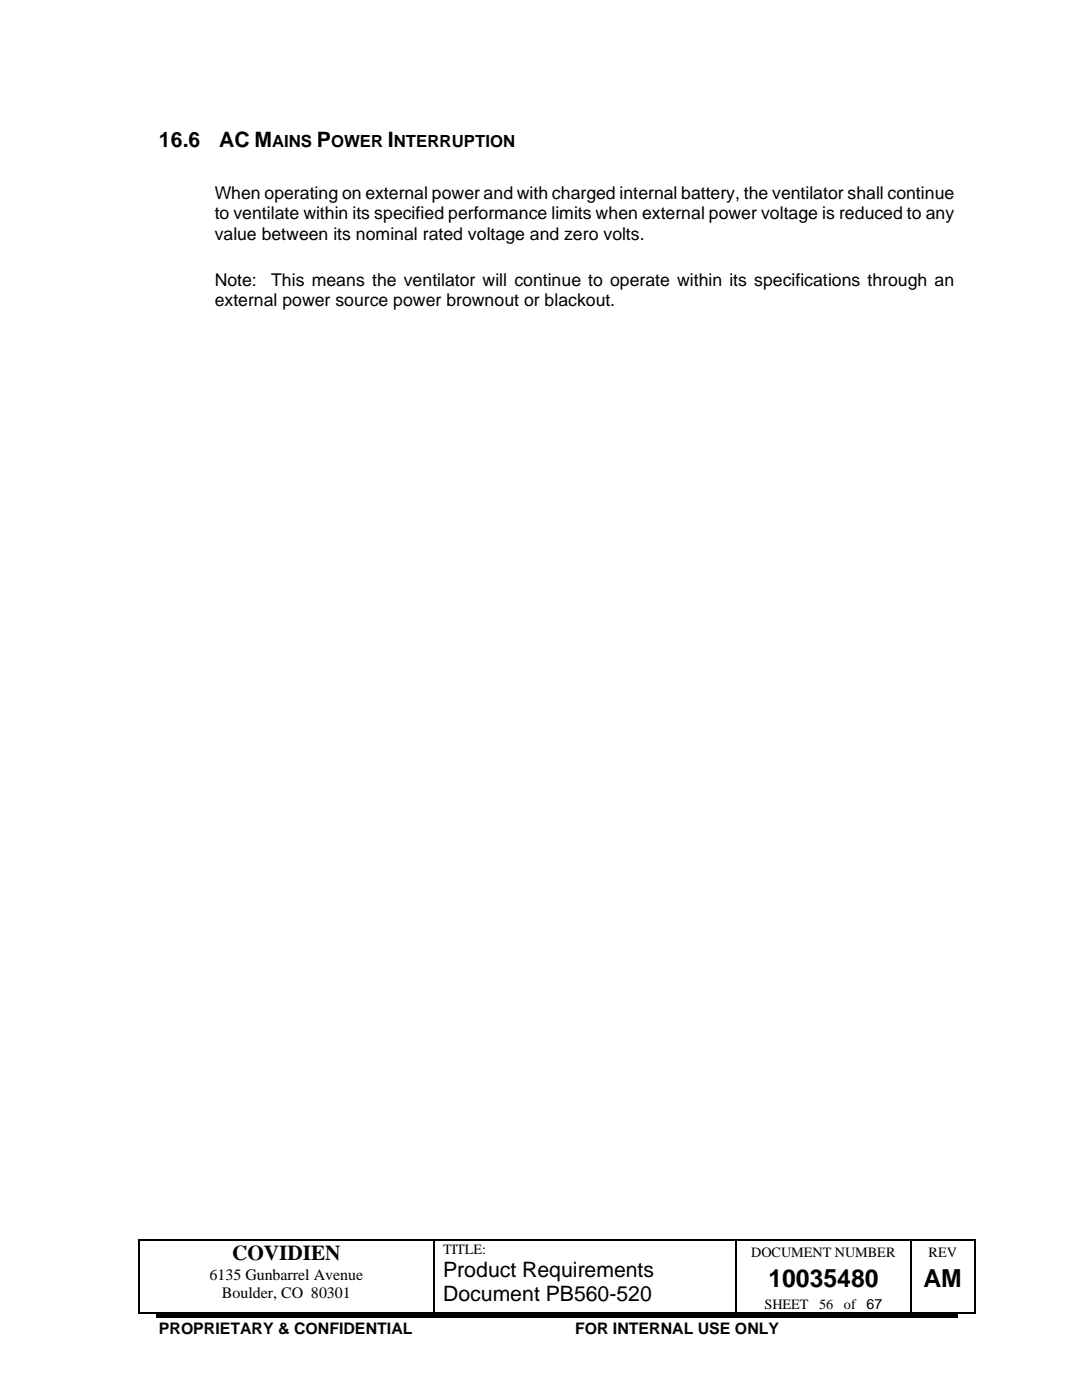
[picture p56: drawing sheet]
<svg xmlns="http://www.w3.org/2000/svg" width="216mm" height="279mm" viewBox="0 0 216 279" stroke-linecap="round" stroke-linejoin="round" font-family="sans-serif">
<defs><g id="words">
<g font-size="5">
<text x="153.3" y="256.8">10035480</text>
<text x="184.3" y="256.8">AM</text>
</g>
<g font-size="4.2">
<text x="31.7" y="29.4">16.6</text>
<text x="43.7" y="29.4">AC M</text>
<text x="63.2" y="29.4">P</text>
<text x="77.4" y="29.4">I</text>
<text x="46.3" y="251.5">COVIDIEN</text>
<text x="88.4" y="254.8">Product Requirements</text>
<text x="88.4" y="259.7">Document PB560-520</text>
</g>
<g font-size="3.5">
<text x="42.8" y="39.8">When operating on external power and with charged internal battery, the ventilator shall continue</text>
<text x="42.8" y="43.8">to ventilate within its specified performance limits when external power voltage is reduced to any</text>
<text x="42.8" y="47.8">value between its nominal rated voltage and zero volts.</text>
<text x="42.8" y="57">Note:</text>
<text x="54.1" y="57">This means the ventilator will continue to operate within its specifications through an</text>
<text x="42.8" y="61.1">external power source power brownout or blackout.</text>
</g>
<g font-size="3.3">
<text x="54.3" y="29.4">AINS</text>
<text x="66" y="29.4">OWER NTERRUPTION</text>
</g>
<g font-size="3.2">
<text x="41.8" y="255.4">6135 Gunbarrel Avenue</text>
<text x="44.2" y="259">Boulder, CO 80301</text>
<text x="31.7" y="266.2">PROPRIETARY &amp; CONFIDENTIAL</text>
<text x="114.7" y="266.2">FOR INTERNAL USE ONLY</text>
</g>
<g font-size="2.8">
<text x="88.4" y="250.2">TITLE:</text>
<text x="149.9" y="250.9">DOCUMENT NUMBER</text>
<text x="185.3" y="250.9">REV</text>
<text x="152.6" y="261.3">SHEET</text>
<text x="163.5" y="261.3">56</text>
<text x="168.4" y="261.3">of</text>
<text x="172.9" y="261.3">67</text>
</g>
</g></defs>
<g fill="#000">
<path d="M27.7 247.3h.2v.3h-.2z" fill-rule="evenodd"/>
<path d="M27.7 247.3h.2v.3h-.2z" fill-rule="evenodd"/>
<path d="M86.4 247.3h.3v.3h-.3z" fill-rule="evenodd"/>
<path d="M146.8 247.3h.2v.3h-.2z" fill-rule="evenodd"/>
<path d="M181.7 247.3h.2v.3h-.2z" fill-rule="evenodd"/>
<path d="M194.4 247.3h.2v.3h-.2z" fill-rule="evenodd"/>
<path d="M194.4 247.3h.2v.3h-.2z" fill-rule="evenodd"/>
<path d="M27.7 261.9h.2v.2h-.2z" fill-rule="evenodd"/>
<path d="M27.7 261.9h.2v.2h-.2z" fill-rule="evenodd"/>
<path d="M31.2 262.2h159.8v.7h-159.8z" fill-rule="evenodd"/>
<path d="M86.4 261.9h.3v.2h-.3z" fill-rule="evenodd"/>
<path d="M146.8 261.9h.2v.2h-.2z" fill-rule="evenodd"/>
<path d="M181.7 261.9h.2v.2h-.2z" fill-rule="evenodd"/>
<path d="M194.4 261.9h.2v.2h-.2z" fill-rule="evenodd"/>
<path d="M194.4 261.9h.2v.2h-.2z" fill-rule="evenodd"/>
</g>
<g fill="none" stroke="#000" stroke-width=".25">
<path d="M27.8 247.6v14.3M27.9 247.4h58.5M86.5 247.6v14.3M86.7 247.4h60.1M146.9 247.6v14.3M147 247.4h34.7M181.8 247.6v14.3M181.9 247.4h12.5M194.5 247.6v14.3M27.9 262h58.5M86.7 262h60.1M147 262h34.7"/>
<path d="M181.9 262h12.5"/>
</g>
<use href="#words"/>
</svg>
